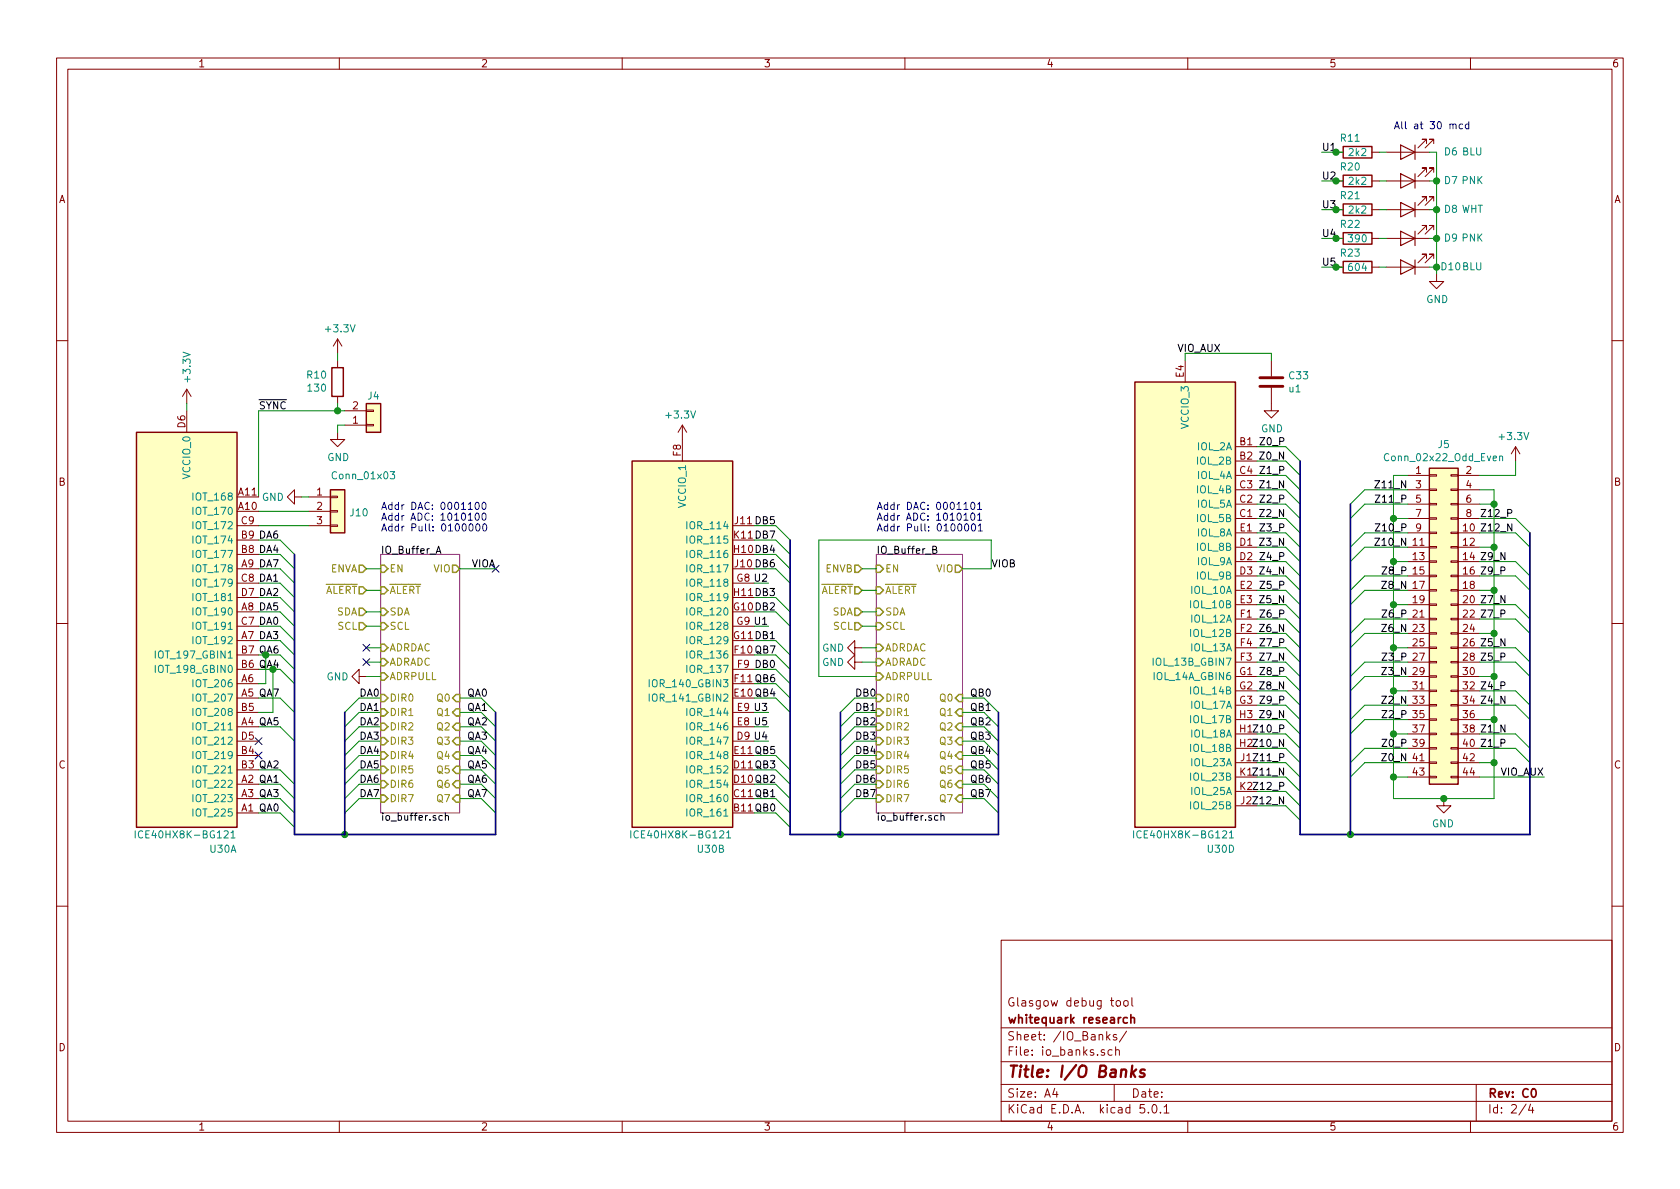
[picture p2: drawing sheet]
<svg xmlns="http://www.w3.org/2000/svg" width="297mm" height="210mm" viewBox="0 0 297 210" stroke-linecap="round" stroke-linejoin="round" font-family="sans-serif">
<defs><g id="words">
<text font-size="2.8" fill="#840000" x="178" y="190.5">Title: I/O Banks</text>
<g font-size="2.1" fill="#840000">
<text x="178" y="178">Glasgow debug tool</text>
<text x="178" y="184">Sheet: /IO_Banks/</text>
<text x="178" y="181">whitequark research</text>
<text x="178" y="186.7">File: io_banks.sch</text>
<text x="178" y="196.9">KiCad E.D.A. kicad 5.0.1</text>
<text x="178" y="194.1">Size: A4</text>
<text x="200" y="194.1">Date:</text>
<text x="263" y="194.1">Rev: C0</text>
<text x="263" y="196.9">Id: 2/4</text>
</g>
<g font-size="1.8" fill="#840000">
<text x="35" y="11.9">1</text>
<text x="85" y="11.9">2</text>
<text x="135" y="11.9">3</text>
<text x="185" y="11.9">4</text>
<text x="235" y="11.9">5</text>
<text x="285" y="11.9">6</text>
<text x="10.4" y="35.9">A</text>
<text x="285.4" y="35.9">A</text>
<text x="209.3" y="66.7" transform="rotate(-90 209.3 66.7)">E4</text>
<text x="32.8" y="75.7" transform="rotate(-90 32.8 75.7)">D6</text>
<text x="62.4" y="74.9">1</text>
<text x="62.4" y="72.4">2</text>
<text x="120.4" y="80.6" transform="rotate(-90 120.4 80.6)">F8</text>
<text x="219.2" y="78.7">B1</text>
<text x="219.2" y="81.3">B2</text>
<text x="219.2" y="83.8">C4</text>
<text x="250.3" y="83.8">1</text>
<text x="259.2" y="83.8">2</text>
<text x="10.4" y="85.9">B</text>
<text x="42.2" y="87.6">A11</text>
<text x="56" y="87.6">1</text>
<text x="219.2" y="88.9">C2</text>
<text x="219.2" y="86.4">C3</text>
<text x="250.3" y="86.4">3</text>
<text x="250.3" y="88.9">5</text>
<text x="259.2" y="86.4">4</text>
<text x="259.2" y="88.9">6</text>
<text x="285.4" y="85.9">B</text>
<text x="42.2" y="90.2">A10</text>
<text x="42.7" y="95.2">B9 DA6</text>
<text x="42.7" y="92.7">C9</text>
<text x="56" y="90.2">2</text>
<text x="56" y="92.7">3</text>
<text x="219.2" y="91.4">C1</text>
<text x="219.3" y="94">E1</text>
<text x="250.3" y="91.4">7</text>
<text x="250.3" y="94">9</text>
<text x="259.2" y="91.4">8</text>
<text x="42.7" y="100.3">A9 DA7</text>
<text x="42.7" y="97.8">B8 DA4</text>
<text x="219.2" y="96.5">D1</text>
<text x="219.2" y="99.1">D2</text>
<text x="219.2" y="101.6">D3</text>
<text x="249.9" y="99.1">13</text>
<text x="258.7" y="96.5">12</text>
<text x="42.7" y="107.9">A8 DA5</text>
<text x="42.7" y="102.9">C8 DA1</text>
<text x="42.7" y="105.4">D7 DA2</text>
<text x="219.3" y="104.1">E2</text>
<text x="219.3" y="106.7">E3</text>
<text x="249.9" y="106.7">19</text>
<text x="258.7" y="104.1">18</text>
<text x="42.7" y="113">A7 DA3</text>
<text x="42.7" y="110.5">C7 DA0</text>
<text x="219.3" y="109.2">F1</text>
<text x="219.3" y="111.8">F2</text>
<text x="258.7" y="111.8">24</text>
<text x="219.2" y="119.4">G1</text>
<text x="219.3" y="116.8">F3</text>
<text x="219.3" y="114.3">F4</text>
<text x="249.9" y="114.3">25</text>
<text x="258.7" y="119.4">30</text>
<text x="42.7" y="123.2">A5 QA7</text>
<text x="42.7" y="120.6">A6</text>
<text x="42.7" y="125.7">B5</text>
<text x="219.2" y="121.9">G2</text>
<text x="219.2" y="124.5">G3</text>
<text x="249.9" y="121.9">31</text>
<text x="42.7" y="128.3">A4 QA5</text>
<text x="42.7" y="130.8">D5</text>
<text x="219.2" y="127">H3</text>
<text x="249.9" y="129.5">37</text>
<text x="258.7" y="127">36</text>
<text x="10.4" y="135.9">C</text>
<text x="42.7" y="135.9">B3 QA2</text>
<text x="42.7" y="133.3">B4</text>
<text x="249.9" y="137.2">43</text>
<text x="258.7" y="134.6">42</text>
<text x="258.7" y="137.2">44</text>
<text x="285.4" y="135.9">C</text>
<text x="42.7" y="143.5">A1 QA0</text>
<text x="42.7" y="138.4">A2 QA1</text>
<text x="42.7" y="141">A3 QA3</text>
<text x="10.4" y="185.9">D</text>
<text x="285.4" y="185.9">D</text>
<text x="35" y="199.9">1</text>
<text x="85" y="199.9">2</text>
<text x="135" y="199.9">3</text>
<text x="185" y="199.9">4</text>
<text x="235" y="199.9">5</text>
<text x="285" y="199.9">6</text>
</g>
<g font-size="1.8" fill="#0000c2">
<text x="246.4" y="22.9">All at 30 mcd</text>
<text x="67.3" y="90.2">Addr DAC: 0001100</text>
<text x="67.3" y="92.1">Addr ADC: 1010100</text>
<text x="67.3" y="94">Addr Pull: 0100000</text>
<text x="154.9" y="90.2">Addr DAC: 0001101</text>
<text x="154.9" y="92.1">Addr ADC: 1010101</text>
<text x="154.9" y="94">Addr Pull: 0100001</text>
</g>
<g font-size="1.8">
<text x="233.7" y="26.7">U1</text>
<text x="208.1" y="62.2">VIO_AUX</text>
<text x="45.7" y="72.4">SYNC</text>
<text x="223" y="81.3">Z0_N</text>
<text x="223.1" y="78.7">Z0_P</text>
<text x="223.1" y="83.8">Z1_P</text>
<text x="223" y="86.4">Z1_N</text>
<text x="223.1" y="88.9">Z2_P</text>
<text x="243.6" y="86.4">Z11_N</text>
<text x="243.7" y="88.9">Z11_P</text>
<text x="129.8" y="95.2">K11 DB7</text>
<text x="130" y="92.7">J11 DB5</text>
<text x="223" y="91.4">Z2_N</text>
<text x="223.1" y="94">Z3_P</text>
<text x="243.7" y="94">Z10_P</text>
<text x="258.7" y="94">10 Z12_N</text>
<text x="261.6" y="91.4">Z12_P</text>
<text x="67.3" y="97.9">IO_Buffer_A</text>
<text x="83.3" y="100.3">VIOA</text>
<text x="129.8" y="97.8">H10DB4</text>
<text x="130" y="100.3">J10 DB6</text>
<text x="154.9" y="97.9">IO_Buffer_B</text>
<text x="175.3" y="100.3">VIOB</text>
<text x="223" y="96.5">Z3_N</text>
<text x="223" y="101.6">Z4_N</text>
<text x="223.1" y="99.1">Z4_P</text>
<text x="243.6" y="96.5">Z10_N 11</text>
<text x="244.7" y="101.6">Z8_P 15</text>
<text x="258.7" y="99.1">14 Z9_N</text>
<text x="258.7" y="101.6">16 Z9_P</text>
<text x="129.8" y="107.9">G10DB2</text>
<text x="129.8" y="105.4">H11DB3</text>
<text x="223" y="106.7">Z5_N</text>
<text x="223.1" y="104.1">Z5_P</text>
<text x="244.6" y="104.1">Z8_N 17</text>
<text x="258.7" y="106.7">20 Z7_N</text>
<text x="129.8" y="113">G11DB1</text>
<text x="223" y="111.8">Z6_N</text>
<text x="223.1" y="109.2">Z6_P</text>
<text x="244.6" y="111.8">Z6_N 23</text>
<text x="244.7" y="109.2">Z6_P 21</text>
<text x="258.7" y="109.2">22 Z7_P</text>
<text x="129.9" y="115.6">F10 QB7</text>
<text x="130.4" y="118.1">F9 DB0</text>
<text x="223" y="116.8">Z7_N</text>
<text x="223.1" y="114.3">Z7_P</text>
<text x="223.1" y="119.4">Z8_P</text>
<text x="244.6" y="119.4">Z3_N 29</text>
<text x="244.7" y="116.8">Z3_P 27</text>
<text x="258.7" y="114.3">26 Z5_N</text>
<text x="258.7" y="116.8">28 Z5_P</text>
<text x="63.5" y="123.2">DA0</text>
<text x="63.5" y="125.7">DA1</text>
<text x="82.5" y="123.2">QA0</text>
<text x="82.5" y="125.7">QA1</text>
<text x="129.9" y="123.2">E10 QB4</text>
<text x="129.9" y="120.6">F11 QB6</text>
<text x="151.1" y="123.2">DB0</text>
<text x="151.1" y="125.7">DB1</text>
<text x="171.4" y="123.2">QB0</text>
<text x="171.4" y="125.7">QB1</text>
<text x="223" y="121.9">Z8_N</text>
<text x="223.1" y="124.5">Z9_P</text>
<text x="244.6" y="124.5">Z2_N 33</text>
<text x="258.7" y="121.9">32 Z4_P</text>
<text x="258.7" y="124.5">34 Z4_N</text>
<text x="63.5" y="128.3">DA2</text>
<text x="63.5" y="130.8">DA3</text>
<text x="82.5" y="128.3">QA2</text>
<text x="82.5" y="130.8">QA3</text>
<text x="151.1" y="128.3">DB2</text>
<text x="151.1" y="130.8">DB3</text>
<text x="171.4" y="128.3">QB2</text>
<text x="171.4" y="130.8">QB3</text>
<text x="219.2" y="129.5">H1 Z10_P</text>
<text x="223" y="127">Z9_N</text>
<text x="244.7" y="127">Z2_P 35</text>
<text x="258.7" y="129.5">38 Z1_N</text>
<text x="63.5" y="133.3">DA4</text>
<text x="63.5" y="135.9">DA5</text>
<text x="82.5" y="133.3">QA4</text>
<text x="82.5" y="135.9">QA5</text>
<text x="129.8" y="135.9">D11QB3</text>
<text x="129.9" y="133.3">E11 QB5</text>
<text x="151.1" y="133.3">DB4</text>
<text x="151.1" y="135.9">DB5</text>
<text x="171.4" y="133.3">QB4</text>
<text x="171.4" y="135.9">QB5</text>
<text x="219.2" y="132.1">H2 Z10_N</text>
<text x="219.2" y="137.2">K1 Z11_N</text>
<text x="219.4" y="134.6">J1 Z11_P</text>
<text x="244.6" y="134.6">Z0_N 41</text>
<text x="244.7" y="132.1">Z0_P 39</text>
<text x="258.7" y="132.1">40 Z1_P</text>
<text x="265.3" y="137.2">VIO_AUX</text>
<text x="63.5" y="138.4">DA6</text>
<text x="63.5" y="141">DA7</text>
<text x="82.5" y="138.4">QA6</text>
<text x="82.5" y="141">QA7</text>
<text x="129.8" y="143.5">B11 QB0</text>
<text x="129.8" y="141">C11QB1</text>
<text x="129.8" y="138.4">D10QB2</text>
<text x="151.1" y="138.4">DB6</text>
<text x="151.1" y="141">DB7</text>
<text x="171.4" y="138.4">QB6</text>
<text x="171.4" y="141">QB7</text>
<text x="219.2" y="139.7">K2 Z12_P</text>
<text x="219.4" y="142.2">J2 Z12_N</text>
<text x="67.3" y="145.1">io_buffer.sch</text>
<text x="154.9" y="145.1">io_buffer.sch</text>
</g>
<g font-size="1.8" fill="#008484">
<text x="237.1" y="25.1">R11</text>
<text x="238.6" y="27.6">2k2</text>
<text x="255.4" y="27.5">D6 BLU</text>
<text x="237.1" y="30.1">R20</text>
<text x="237.1" y="35.2">R21</text>
<text x="238.6" y="32.7">2k2</text>
<text x="255.4" y="32.6">D7 PNK</text>
<text x="237.1" y="40.3">R22</text>
<text x="238.6" y="37.8">2k2</text>
<text x="255.4" y="37.6">D8 WHT</text>
<text x="237.1" y="45.4">R23</text>
<text x="238.5" y="42.8">390</text>
<text x="238.5" y="47.9">604</text>
<text x="254.9" y="47.8">D10 BLU</text>
<text x="255.4" y="42.7">D9 PNK</text>
<text x="252.2" y="53.6">GND</text>
<text x="57.7" y="58.8">+3.3V</text>
<text x="33.7" y="67.4" transform="rotate(-90 33.7 67.4)">+3.3V</text>
<text x="54.4" y="66.9">R10</text>
<text x="54.5" y="69.3">130</text>
<text x="65.1" y="70.7">J4</text>
<text x="227.9" y="69.4">u1</text>
<text x="228" y="67.1">C33</text>
<text x="117.9" y="74">+3.3V</text>
<text x="210.2" y="75.6" transform="rotate(-90 210.2 75.6)">VCCIO_3</text>
<text x="223" y="76.4">GND</text>
<text x="265.3" y="77.8">+3.3V</text>
<text x="57.9" y="81.5">GND</text>
<text x="211.7" y="79.6">IOL_2A</text>
<text x="211.7" y="82.2">IOL_2B</text>
<text x="245.2" y="81.6">Conn_02x22_Odd_Even</text>
<text x="254.3" y="79.2">J5</text>
<text x="33.7" y="84.5" transform="rotate(-90 33.7 84.5)">VCCIO_0</text>
<text x="34.5" y="88.5">IOT_168</text>
<text x="46.3" y="88.6">GND</text>
<text x="59.1" y="84.8">Conn_01x03</text>
<text x="121.3" y="89.6" transform="rotate(-90 121.3 89.6)">VCCIO_1</text>
<text x="211.7" y="89.8">IOL_5A</text>
<text x="211.7" y="87.2">IOL_4B</text>
<text x="211.7" y="84.7">IOL_4A</text>
<text x="34.5" y="91.1">IOT_170</text>
<text x="34.5" y="93.6">IOT_172</text>
<text x="62" y="91.3">J10</text>
<text x="121.9" y="93.6">IOR_114</text>
<text x="211.7" y="92.3">IOL_5B</text>
<text x="211.7" y="94.9">IOL_8A</text>
<text x="34.5" y="101.2">IOT_178</text>
<text x="34.5" y="98.7">IOT_177</text>
<text x="34.5" y="96.1">IOT_174</text>
<text x="121.9" y="98.7">IOR_116</text>
<text x="121.9" y="101.2">IOR_117</text>
<text x="121.9" y="96.1">IOR_115</text>
<text x="211.7" y="97.4">IOL_8B</text>
<text x="211.7" y="99.9">IOL_9A</text>
<text x="34.5" y="103.8">IOT_179</text>
<text x="34.5" y="106.3">IOT_181</text>
<text x="121.9" y="103.8">IOR_118</text>
<text x="121.9" y="106.3">IOR_119</text>
<text x="210.7" y="105">IOL_10A</text>
<text x="210.7" y="107.6">IOL_10B</text>
<text x="211.7" y="102.5">IOL_9B</text>
<text x="34.5" y="113.9">IOT_192</text>
<text x="34.5" y="108.8">IOT_190</text>
<text x="34.5" y="111.4">IOT_191</text>
<text x="121.9" y="108.8">IOR_120</text>
<text x="121.9" y="113.9">IOR_129</text>
<text x="121.9" y="111.4">IOR_128</text>
<text x="210.7" y="110.1">IOL_12A</text>
<text x="210.7" y="112.6">IOL_12B</text>
<text x="28.1" y="119">IOT_198_GBIN0</text>
<text x="28.1" y="116.5">IOT_197_GBIN1</text>
<text x="121.9" y="116.5">IOR_136</text>
<text x="121.9" y="119">IOR_137</text>
<text x="145.4" y="115.2">GND</text>
<text x="145.4" y="117.8">GND</text>
<text x="204.4" y="117.7">IOL_13B_GBIN7</text>
<text x="210.7" y="115.2">IOL_13A</text>
<text x="34.5" y="124.1">IOT_207</text>
<text x="34.5" y="121.5">IOT_206</text>
<text x="57.7" y="120.3">GND</text>
<text x="115.6" y="124.1">IOR_141_GBIN2</text>
<text x="115.6" y="121.5">IOR_140_GBIN3</text>
<text x="204.4" y="120.3">IOL_14A_GBIN6</text>
<text x="210.7" y="122.8">IOL_14B</text>
<text x="210.7" y="125.3">IOL_17A</text>
<text x="34.5" y="129.2">IOT_211</text>
<text x="34.5" y="126.6">IOT_208</text>
<text x="34.5" y="131.7">IOT_212</text>
<text x="121.9" y="131.7">IOR_147</text>
<text x="121.9" y="129.2">IOR_146</text>
<text x="121.9" y="126.6">IOR_144</text>
<text x="210.7" y="130.4">IOL_18A</text>
<text x="210.7" y="127.9">IOL_17B</text>
<text x="34.5" y="136.8">IOT_221</text>
<text x="34.5" y="134.2">IOT_219</text>
<text x="121.9" y="136.8">IOR_152</text>
<text x="121.9" y="134.2">IOR_148</text>
<text x="210.7" y="133">IOL_18B</text>
<text x="210.7" y="135.5">IOL_23A</text>
<text x="34.5" y="139.3">IOT_222</text>
<text x="34.5" y="141.9">IOT_223</text>
<text x="121.9" y="141.9">IOR_160</text>
<text x="121.9" y="139.3">IOR_154</text>
<text x="210.7" y="143.1">IOL_25B</text>
<text x="210.7" y="138">IOL_23B</text>
<text x="210.7" y="140.6">IOL_25A</text>
<text x="24.8" y="148.3">ICE40HX8K-BG121</text>
<text x="34.5" y="144.4">IOT_225</text>
<text x="112.4" y="148.3">ICE40HX8K-BG121</text>
<text x="121.9" y="144.4">IOR_161</text>
<text x="201.3" y="148.3">ICE40HX8K-BG121</text>
<text x="253.2" y="146.3">GND</text>
<text x="37.2" y="150.8">U30A</text>
<text x="123.4" y="150.8">U30B</text>
<text x="213.6" y="150.8">U30D</text>
</g>
<g font-size="1.8" fill="#008400">
<text x="233.7" y="31.7">U2</text>
<text x="233.7" y="36.8">U3</text>
<text x="233.7" y="41.9">U4</text>
<text x="233.7" y="47">U5</text>
<text x="130.3" y="102.9">G8 U2</text>
<text x="130.3" y="110.5">G9 U1</text>
<text x="42.7" y="118.1">B6 QA4</text>
<text x="42.7" y="115.6">B7 QA6</text>
<text x="130.4" y="125.7">E9 U3</text>
<text x="130.3" y="130.8">D9 U4</text>
<text x="130.4" y="128.3">E8 U5</text>
</g>
<g font-size="1.8" fill="#848400">
<text x="58.3" y="101.2">ENVA</text>
<text x="68.8" y="101.2">EN</text>
<text x="76.7" y="101.2">VIO</text>
<text x="146" y="101.2">ENVB</text>
<text x="156.5" y="101.2">EN</text>
<text x="165.6" y="101.2">VIO</text>
<text x="57.4" y="105">ALERT</text>
<text x="68.8" y="105">ALERT</text>
<text x="145" y="105">ALERT</text>
<text x="156.5" y="105">ALERT</text>
<text x="59.5" y="108.8">SDA</text>
<text x="59.7" y="111.4">SCL</text>
<text x="68.8" y="108.8">SDA</text>
<text x="68.8" y="111.4">SCL</text>
<text x="147.1" y="108.8">SDA</text>
<text x="147.3" y="111.4">SCL</text>
<text x="156.5" y="108.8">SDA</text>
<text x="156.5" y="111.4">SCL</text>
<text x="68.8" y="115.2">ADRDAC</text>
<text x="68.8" y="117.7">ADRADC</text>
<text x="156.5" y="115.2">ADRDAC</text>
<text x="156.5" y="117.7">ADRADC</text>
<text x="68.8" y="124.1">DIR0</text>
<text x="68.8" y="120.3">ADRPULL</text>
<text x="77.4" y="124.1">Q0</text>
<text x="156.5" y="124.1">DIR0</text>
<text x="156.5" y="120.3">ADRPULL</text>
<text x="166.3" y="124.1">Q0</text>
<text x="68.8" y="129.2">DIR2</text>
<text x="68.8" y="126.6">DIR1</text>
<text x="68.8" y="131.7">DIR3</text>
<text x="77.4" y="126.6">Q1</text>
<text x="77.4" y="129.2">Q2</text>
<text x="77.4" y="131.7">Q3</text>
<text x="156.5" y="129.2">DIR2</text>
<text x="156.5" y="126.6">DIR1</text>
<text x="156.5" y="131.7">DIR3</text>
<text x="166.3" y="126.6">Q1</text>
<text x="166.3" y="129.2">Q2</text>
<text x="166.3" y="131.7">Q3</text>
<text x="68.8" y="134.2">DIR4</text>
<text x="68.8" y="136.8">DIR5</text>
<text x="77.4" y="134.2">Q4</text>
<text x="77.4" y="136.8">Q5</text>
<text x="156.5" y="134.2">DIR4</text>
<text x="156.5" y="136.8">DIR5</text>
<text x="166.3" y="134.2">Q4</text>
<text x="166.3" y="136.8">Q5</text>
<text x="68.8" y="139.3">DIR6</text>
<text x="68.8" y="141.9">DIR7</text>
<text x="77.4" y="139.3">Q6</text>
<text x="77.4" y="141.9">Q7</text>
<text x="156.5" y="139.3">DIR6</text>
<text x="156.5" y="141.9">DIR7</text>
<text x="166.3" y="139.3">Q6</text>
<text x="166.3" y="141.9">Q7</text>
</g>
</g></defs>
<g fill="none" stroke="#840000" stroke-width=".18">
<path d="M10 10.3h277v189.9h-277zM12 12.2h273v186.1h-273zM60 10.3v1.9M110 10.3v1.9M160 10.3v1.9M210 10.3v1.9M260 10.3v1.9M236.2 26.9h1.3M236.2 32h1.3M236.2 37.1h1.3M242.6 26.9h1.2M242.6 32h1.2"/>
<path d="M242.6 37.1h1.2M245.1 26.9h7.6M245.1 32h7.6M245.1 37.1h7.6M252.2 25.4v-.8h-.7h.7l-1.5 1.6M252.2 30.5v-.8h-.7h.7l-1.5 1.5M252.2 35.6v-.8h-.7h.7l-1.5 1.5M253.5 25.4v-.8h-.8h.8l-1.5 1.6M253.5 30.5v-.8h-.8h.8l-1.5 1.5M253.5 35.6v-.8h-.8h.8l-1.5 1.5M59.7 59.9v2.6M59.7 59.9l-.8 1.3"/>
<path d="M59.7 59.9l.8 1.3M236.2 42.2h1.3M236.2 47.2h1.3M242.6 42.2h1.2M242.6 47.2h1.2M245.1 42.2h7.6M245.1 47.2h7.6M252.2 40.6v-.7h-.7h.7l-1.5 1.5M252.2 45.7v-.7h-.7h.7l-1.5 1.5M253.5 40.6v-.7h-.8h.8l-1.5 1.5M253.5 45.7v-.7h-.8h.8l-1.5 1.5M254 48.5v1.3h1.3l-1.3 1.2-1.3-1.2h1.3"/>
<path d="M10 60.2h2M33 68.8l-.7 1.3M33 68.8v2.6M33 72.6v3.8M33 68.8l.8 1.3M59.7 76.4v1.3h1.3l-1.3 1.3-1.3-1.3h1.3M59.7 63.7v1.3M59.7 70.1v1.3M61 75.2h3.8M61 72.6h3.8M64.8 72.5h1.2v.3h-1.2zM64.8 75.1h1.2v.2h-1.2z"/>
<path d="M120.6 75.2v6.3M120.6 75.2l.8 1.2M120.6 75.2l-.7 1.2M209.5 63.7v3.9M218.4 79h3.8M224.8 68.6v4h1.3l-1.3 1.3-1.3-1.3h1.3M224.8 63.7v2.8M268 79l.7 1.3M268 79v2.5M268 79l-.8 1.3M285 60.2h2M41.9 98h3.8"/>
<path d="M41.9 93h3.8M41.9 95.5h3.8M41.9 87.9h3.8M41.9 90.4h3.8M52.1 87.9v-1.3l-1.3 1.3 1.3 1.2v-1.2h1.2M54.6 93h3.8M54.6 87.9h3.8M54.6 90.4h3.8M58.4 92.8h1.3v.3h-1.3zM58.4 90.3h1.3v.2h-1.3zM58.4 87.8h1.3v.2h-1.3zM129.5 98h3.8"/>
<path d="M129.5 93h3.8M129.5 95.5h3.8M218.4 81.5h3.8M218.4 91.7h3.8M218.4 89.1h3.8M218.4 86.6h3.8M218.4 84.1h3.8M218.4 96.8h3.8M218.4 99.3h3.8M218.4 94.2h3.8M248.9 91.7h3.8M248.9 89.1h3.8"/>
<path d="M248.9 86.6h3.8M248.9 84.1h3.8M248.9 96.8h3.8M248.9 99.3h3.8M248.9 94.2h3.8M252.7 99.2h1.3v.2h-1.3zM252.7 96.6h1.3v.3h-1.3zM252.7 94.1h1.3v.3h-1.3zM252.7 91.6h1.3v.2h-1.3zM252.7 89h1.3v.3h-1.3zM252.7 86.5h1.3v.2h-1.3zM252.7 83.9h1.3v.3h-1.3z"/>
<path d="M256.5 99.2h1.3v.2h-1.3zM256.5 96.6h1.3v.3h-1.3zM256.5 94.1h1.3v.3h-1.3zM256.5 91.6h1.3v.2h-1.3zM256.5 89h1.3v.3h-1.3zM256.5 86.5h1.3v.2h-1.3zM256.5 83.9h1.3v.3h-1.3zM257.8 91.7h3.8M257.8 89.1h3.8M257.8 86.6h3.8M257.8 84.1h3.8M257.8 96.8h3.8"/>
<path d="M257.8 99.3h3.8M257.8 94.2h3.8M10 110.3h2M41.9 115.8h3.8M41.9 118.4h3.8M41.9 108.2h3.8M41.9 113.3h3.8M41.9 103.1h3.8M41.9 110.7h3.8M41.9 105.7h3.8M41.9 100.6h3.8M63.5 119.6v-1.2l-1.3 1.2 1.3 1.3v-1.3h1.3"/>
<path d="M129.5 115.8h3.8M129.5 118.4h3.8M129.5 108.2h3.8M129.5 113.3h3.8M129.5 103.1h3.8M129.5 110.7h3.8M129.5 105.7h3.8M129.5 100.6h3.8M151.1 114.5v-1.2l-1.2 1.2 1.2 1.3v-1.3h1.3M151.1 117.1v-1.3l-1.2 1.3 1.2 1.3v-1.3h1.3M218.4 101.8h3.8M218.4 104.4h3.8"/>
<path d="M218.4 106.9h3.8M218.4 109.5h3.8M218.4 112h3.8M218.4 117.1h3.8M218.4 114.5h3.8M218.4 119.6h3.8M248.9 101.8h3.8M248.9 104.4h3.8M248.9 106.9h3.8M248.9 109.5h3.8M248.9 112h3.8M248.9 117.1h3.8"/>
<path d="M248.9 114.5h3.8M248.9 119.6h3.8M252.7 119.5h1.3v.3h-1.3zM252.7 117h1.3v.2h-1.3zM252.7 114.4h1.3v.3h-1.3zM252.7 111.9h1.3v.2h-1.3zM252.7 109.3h1.3v.3h-1.3zM252.7 106.8h1.3v.3h-1.3zM252.7 104.3h1.3v.2h-1.3zM252.7 101.7h1.3v.3h-1.3zM256.5 119.5h1.3v.3h-1.3zM256.5 117h1.3v.2h-1.3z"/>
<path d="M256.5 114.4h1.3v.3h-1.3zM256.5 111.9h1.3v.2h-1.3zM256.5 109.3h1.3v.3h-1.3zM256.5 106.8h1.3v.3h-1.3zM256.5 104.3h1.3v.2h-1.3zM256.5 101.7h1.3v.3h-1.3zM257.8 101.8h3.8M257.8 104.4h3.8M257.8 106.9h3.8M257.8 109.5h3.8M257.8 112h3.8M257.8 117.1h3.8"/>
<path d="M257.8 114.5h3.8M257.8 119.6h3.8M285 110.3h2M41.9 138.7h3.8M41.9 136.1h3.8M41.9 131.1h3.8M41.9 123.4h3.8M41.9 133.6h3.8M41.9 128.5h3.8M41.9 126h3.8M41.9 120.9h3.8M129.5 138.7h3.8"/>
<path d="M129.5 136.1h3.8M129.5 131.1h3.8M129.5 123.4h3.8M129.5 133.6h3.8M129.5 128.5h3.8M129.5 126h3.8M129.5 120.9h3.8M218.4 122.2h3.8M218.4 124.7h3.8M218.4 129.8h3.8M218.4 132.3h3.8M218.4 127.2h3.8"/>
<path d="M218.4 134.9h3.8M218.4 137.4h3.8M218.4 139.9h3.8M248.9 122.2h3.8M248.9 124.7h3.8M248.9 129.8h3.8M248.9 132.3h3.8M248.9 127.2h3.8M248.9 134.9h3.8M248.9 137.4h3.8M252.7 137.3h1.3v.2h-1.3zM252.7 134.7h1.3v.3h-1.3z"/>
<path d="M252.7 132.2h1.3v.3h-1.3zM252.7 129.7h1.3v.2h-1.3zM252.7 127.1h1.3v.3h-1.3zM252.7 124.6h1.3v.2h-1.3zM252.7 122h1.3v.3h-1.3zM256.5 137.3h1.3v.2h-1.3zM256.5 134.7h1.3v.3h-1.3zM256.5 132.2h1.3v.3h-1.3zM256.5 129.7h1.3v.2h-1.3zM256.5 127.1h1.3v.3h-1.3zM256.5 124.6h1.3v.2h-1.3zM256.5 122h1.3v.3h-1.3z"/>
<path d="M257.8 122.2h3.8M257.8 124.7h3.8M257.8 129.8h3.8M257.8 132.3h3.8M257.8 127.2h3.8M257.8 134.9h3.8M257.8 137.4h3.8M41.9 143.8h3.8M41.9 141.2h3.8M129.5 143.8h3.8M129.5 141.2h3.8M218.4 142.5h3.8"/>
<path d="M255.3 141.2v1.3h-1.3l1.3 1.3 1.2-1.3h-1.2M10 160.2h2M177 166.3h108v32h-108zM197.4 177.1l.2-.2 .4 .2v.7l-.2 .1-.4-.1zM198.8 177.1l.2-.2 .4 .2v.7l-.2 .1-.4-.1zM200.1 176.4v1.3l.2 .2M285 160.2h2M60 198.3v1.9M110 198.3v1.9M160 198.3v1.9M177 194.8h108M177 191.8h108"/>
<path d="M177 187.8h108M177 181.8h108M186.5 192.5l-.4 1h1M186.8 193v1M195.3 185.7a.37 .37 0 0 0-.6 .1l.1 .2 .5 .2v.1l-.2 .3-.4-.1M195.8 183.4l.5 .5M196.3 182.9l-.6 .6M196.6 185.7l-.4-.1-.3 .3 .1 .6 .2 .1 .4-.1M197 191.8v3M197.3 185.7a.37 .37 0 0 1 .6 .1v.8M197.3 185.1v1.5M197.4 183a.37 .37 0 0 0-.6 .1l.1 .3 .5 .1 .1 .1-.2 .3-.5-.1"/>
<path d="M199.2 182.3l-1.3 2M202.3 195.3h-.7l-.1 .7 .3-.1 .5 .1 .1 .2-.1 .5-.2 .1-.6-.1M203 196.7v.1M203.8 195.5l.2-.2a.8 .8 0 0 1 .6 .8 .8 .8 0 0 1-.6 .7l-.2-.1-.1-.4zM205.2 196.7v.1M205.8 195.8l.4-.5v1.5M205.8 196.8h.9M210 198.3v1.9M260 198.3v1.9M261 191.8v6.5M269.8 195.2l-1.2 2M270.6 195.2l-.3 1.1h.9"/>
<path d="M271 195.8v1"/>
</g>
<path d="M199.9 179.4v1.5M199.3 180l-.4-.1-.3 .3 .1 .6h.6M199.9 180.1l.3-.2 .3 .1 .1 .9M270.9 192.7l.2-.2a.8 .8 0 0 1 .5 .8 .8 .8 0 0 1-.5 .7l-.2-.1-.2-.4z" fill="none" stroke="#840000" stroke-width=".3"/>
<path d="M200.2 188.4l-.3 2M200.3 189.7l.4 .7M200.9 189.1l-.9 .8M202.4 189.2l-.5-.1-.2 .1-.1 .3 .3 .3 .4 .1 .1 .3-.1 .1-.2 .1-.6-.1" fill="none" stroke="#840000" stroke-width=".41"/>
<path d="M67.3 98h14v45.8h-14zM154.9 98h15.3v45.8h-15.3z" fill="none" stroke="#840084" stroke-width=".18"/>
<path d="M77.1 97.9l.4-1.3 .5 1.3M77.2 97.5h.6M164.9 97.2l.6-.1 .1-.2-.1-.2-.6-.1v1.3h.5l.3-.3v-.2l-.3-.2M78.2 144.3l-.4-.1-.2 .2 .1 .6h.5M78.7 144.3l.2-.1 .3 .1 .1 .8M78.7 143.8v1.3M165.8 144.3l-.3-.1-.3 .2 .2 .6h.4M166.4 144.3l.1-.1 .4 .1v.8M166.4 143.8v1.3" fill="none" stroke="#000" stroke-width=".18"/>
<g fill="none" stroke="#848400" stroke-width=".25">
<path d="M63.5 99.9h.6l.7 .7-.7 .6h-.6zM67.3 99.9h.6l.7 .7-.7 .6h-.6zM80 99.9h.6l.7 .7-.7 .6h-.6zM151.1 99.9h.7l.6 .7-.6 .6h-.7zM154.9 99.9h.7l.6 .7-.6 .6h-.7zM168.9 99.9h.6l.7 .7-.7 .6h-.6zM63.5 107.6h.6l.7 .6-.7 .6h-.6zM63.5 110.1h.6l.7 .6-.7 .7h-.6zM63.5 103.8h.6l.7 .6-.7 .6h-.6zM67.3 107.6h.6l.7 .6-.7 .6h-.6zM67.3 110.1h.6l.7 .6-.7 .7h-.6zM67.3 103.8h.6l.7 .6-.7 .6h-.6z"/>
<path d="M67.3 113.9h.6l.7 .6-.7 .7h-.6zM67.3 116.5h.6l.7 .6-.7 .6h-.6zM67.3 119h.6l.7 .6-.7 .7h-.6zM151.1 107.6h.7l.6 .6-.6 .6h-.7zM151.1 110.1h.7l.6 .6-.6 .7h-.7zM151.1 103.8h.7l.6 .6-.6 .6h-.7zM154.9 107.6h.7l.6 .6-.6 .6h-.7zM154.9 110.1h.7l.6 .6-.6 .7h-.7zM154.9 103.8h.7l.6 .6-.6 .6h-.7zM154.9 113.9h.7l.6 .6-.6 .7h-.7zM154.9 116.5h.7l.6 .6-.6 .6h-.7zM154.9 119h.7l.6 .6-.6 .7h-.7z"/>
<path d="M67.3 122.8h.6l.7 .6-.7 .7h-.6zM67.3 127.9h.6l.7 .6-.7 .7h-.6zM67.3 133h.6l.7 .6-.7 .6h-.6zM67.3 138h.6l.7 .7-.7 .6h-.6zM67.3 125.3h.6l.7 .7-.7 .6h-.6zM67.3 130.4h.6l.7 .7-.7 .6h-.6zM67.3 135.5h.6l.7 .6-.7 .7h-.6zM80 126l.6-.7h.7v1.3h-.7zM80.6 127.9h.7v1.3h-.7l-.6-.7zM80.6 130.4h.7v1.3h-.7l-.6-.6zM80.6 133h.7v1.2h-.7l-.6-.6zM80.6 135.5h.7v1.3h-.7l-.6-.7z"/>
<path d="M80.6 138h.7v1.3h-.7l-.6-.6zM80.6 122.8h.7v1.3h-.7l-.6-.7zM154.9 122.8h.7l.6 .6-.6 .7h-.7zM154.9 127.9h.7l.6 .6-.6 .7h-.7zM154.9 133h.7l.6 .6-.6 .6h-.7zM154.9 138h.7l.6 .7-.6 .6h-.7zM154.9 125.3h.7l.6 .7-.6 .6h-.7zM154.9 130.4h.7l.6 .7-.6 .6h-.7zM154.9 135.5h.7l.6 .6-.6 .7h-.7zM169.5 122.8h.7v1.3h-.7l-.6-.7zM169.5 125.3h.7v1.3h-.7l-.6-.6zM169.5 127.9h.7v1.3h-.7l-.6-.7z"/>
<path d="M169.5 130.4h.7v1.3h-.7l-.6-.6zM169.5 133h.7v1.2h-.7l-.6-.6zM169.5 135.5h.7v1.3h-.7l-.6-.7zM169.5 138h.7v1.3h-.7l-.6-.6zM67.3 140.6h.6l.7 .6-.7 .7h-.6zM80.6 140.6h.7v1.3h-.7l-.6-.7zM154.9 140.6h.7l.6 .6-.6 .7h-.7zM169.5 140.6h.7v1.3h-.7l-.6-.7z"/>
</g>
<g fill="none" stroke="#008400" stroke-width=".18">
<path d="M233.7 26.9h3.8M236.2 32h1.3M236.2 37.1h1.3M243.8 26.9h1.3M243.8 32h1.3M243.8 37.1h1.3M252.7 26.9h1.3v21.6M252.7 32h1.3M252.7 37.1h1.3M236.2 42.2h1.3M236.2 47.2h1.3M243.8 42.2h1.3"/>
<path d="M243.8 47.2h1.3M252.7 42.2h1.3M252.7 47.2h1.3M33 71.4v1.2M59.7 62.5v1.2M59.7 71.4v1.2M61 75.2h-1.3v1.2M61 72.6h-15.3v15.3M209.5 63.7v-1.2h15.3v1.2M222.2 79h5.1l2.6 2.5M45.7 95.5h3.8l2.6 2.5M45.7 93h8.9"/>
<path d="M45.7 98h3.8l2.6 2.6M45.7 90.4h8.9M53.3 87.9h1.3M133.3 95.5h3.9l2.5 2.5M133.3 93h3.9l2.5 2.5M133.3 98h3.9l2.5 2.6M222.2 81.5h5.1l2.6 2.6M222.2 84.1h5.1l2.6 2.5M222.2 86.6h5.1l2.6 2.5M222.2 89.1h5.1l2.6 2.6M222.2 91.7h5.1l2.6 2.5M222.2 94.2h5.1l2.6 2.6"/>
<path d="M222.2 96.8h5.1l2.6 2.5M222.2 99.3h5.1l2.6 2.5M246.4 91.7h2.5M246.4 99.3h2.5M248.9 84.1h-2.5v57.1h17.8v-54.6h-2.6M248.9 86.6h-7.6l-2.5 2.5M248.9 89.1h-7.6l-2.5 2.6M248.9 94.2h-7.6l-2.5 2.6M248.9 96.8h-7.6l-2.5 2.5M261.6 89.1h2.6M261.6 91.7h6.4l2.5 2.5M261.6 94.2h6.4l2.5 2.6"/>
<path d="M261.6 96.8h2.6M261.6 99.3h6.4l2.5 2.5M268 81.5v2.6h-6.4M45.7 100.6h3.8l2.6 2.5M45.7 110.7h3.8l2.6 2.6M45.7 108.2h3.8l2.6 2.5M45.7 105.7h3.8l2.6 2.5M45.7 113.3h3.8l2.6 2.5M45.7 103.1h3.8l2.6 2.6M47 115.8v5.1h-1.3M48.3 118.4v7.6h-2.6M49.5 115.8l2.6 2.6"/>
<path d="M49.5 118.4l2.6 2.5M64.8 114.5h2.5M64.8 117.1h2.5M64.8 104.4h2.5M64.8 119.6h2.5M64.8 100.6h2.5M64.8 110.7h2.5M64.8 108.2h2.5M81.3 100.6h6.3M133.3 100.6h3.9l2.5 2.5M133.3 108.2h3.9l2.5 2.5M133.3 105.7h3.9l2.5 2.5"/>
<path d="M133.3 113.3h3.9l2.5 2.5M133.3 115.8h3.9l2.5 2.6M133.3 118.4h3.9l2.5 2.5M152.4 114.5h2.5M152.4 117.1h2.5M152.4 104.4h2.5M152.4 100.6h2.5M152.4 110.7h2.5M152.4 108.2h2.5M170.2 100.6h5.1v-5.1h-30.5v24.1h10.1M222.2 114.5h5.1l2.6 2.6M222.2 117.1h5.1l2.6 2.5"/>
<path d="M222.2 101.8h5.1l2.6 2.6M222.2 104.4h5.1l2.6 2.5M222.2 106.9h5.1l2.6 2.6M222.2 109.5h5.1l2.6 2.5M222.2 112h5.1l2.6 2.5M222.2 119.6h5.1l2.6 2.6M246.4 114.5h2.5M246.4 106.9h2.5M248.9 117.1h-7.6l-2.5 2.5M248.9 101.8h-7.6l-2.5 2.6M248.9 104.4h-7.6l-2.5 2.5M248.9 109.5h-7.6l-2.5 2.5"/>
<path d="M248.9 112h-7.6l-2.5 2.5M248.9 119.6h-7.6l-2.5 2.6M261.6 114.5h6.4l2.5 2.6M261.6 117.1h6.4l2.5 2.5M261.6 101.8h6.4l2.5 2.6M261.6 104.4h2.6M261.6 106.9h6.4l2.5 2.6M261.6 109.5h6.4l2.5 2.5M261.6 112h2.6M261.6 119.6h2.6M45.7 128.5h3.8l2.6 2.6M45.7 123.4h3.8l2.6 2.6"/>
<path d="M45.7 136.1h3.8l2.6 2.6M45.7 138.7h3.8l2.6 2.5M67.3 131.1h-3.8l-2.5 2.5M67.3 128.5h-3.8l-2.5 2.6M67.3 126h-3.8l-2.5 2.5M67.3 123.4h-3.8l-2.5 2.6M67.3 133.6h-3.8l-2.5 2.5M67.3 136.1h-3.8l-2.5 2.6M67.3 138.7h-3.8l-2.5 2.5M81.3 123.4h3.8l2.5 2.6M81.3 126h3.8l2.5 2.5M81.3 128.5h3.8l2.5 2.6"/>
<path d="M81.3 131.1h3.8l2.5 2.5M81.3 133.6h3.8l2.5 2.5M81.3 136.1h3.8l2.5 2.6M81.3 138.7h3.8l2.5 2.5M133.3 123.4h3.9l2.5 2.6M133.3 133.6h3.9l2.5 2.5M133.3 136.1h3.9l2.5 2.6M133.3 138.7h3.9l2.5 2.5M133.3 120.9h3.9l2.5 2.5M154.9 131.1h-3.8l-2.5 2.5M154.9 128.5h-3.8l-2.5 2.6M154.9 126h-3.8l-2.5 2.5"/>
<path d="M154.9 123.4h-3.8l-2.5 2.6M154.9 133.6h-3.8l-2.5 2.5M154.9 136.1h-3.8l-2.5 2.6M154.9 138.7h-3.8l-2.5 2.5M170.2 131.1h3.8l2.5 2.5M170.2 128.5h3.8l2.5 2.6M170.2 126h3.8l2.5 2.5M170.2 123.4h3.8l2.5 2.6M170.2 133.6h3.8l2.5 2.5M170.2 136.1h3.8l2.5 2.6M170.2 138.7h3.8l2.5 2.5M222.2 122.2h5.1l2.6 2.5"/>
<path d="M222.2 124.7h5.1l2.6 2.5M222.2 127.2h5.1l2.6 2.6M222.2 129.8h5.1l2.6 2.5M222.2 132.3h5.1l2.6 2.6M222.2 134.9h5.1l2.6 2.5M222.2 137.4h5.1l2.6 2.5M222.2 139.9h5.1l2.6 2.6M246.4 122.2h2.5M246.4 129.8h2.5M246.4 137.4h2.5M248.9 124.7h-7.6l-2.5 2.5M248.9 127.2h-7.6l-2.5 2.6"/>
<path d="M248.9 132.3h-7.6l-2.5 2.6M248.9 134.9h-7.6l-2.5 2.5M261.6 122.2h6.4l2.5 2.5M261.6 124.7h6.4l2.5 2.5M261.6 127.2h2.6M261.6 129.8h6.4l2.5 2.5M261.6 132.3h6.4l2.5 2.6M261.6 134.9h2.6M261.6 137.4h11.4M45.7 141.2h3.8l2.6 2.6M45.7 143.8h3.8l2.6 2.5M67.3 141.2h-3.8l-2.5 2.6"/>
<path d="M81.3 141.2h3.8l2.5 2.6M133.3 141.2h3.9l2.5 2.6M133.3 143.8h3.9l2.5 2.5M154.9 141.2h-3.8l-2.5 2.6M170.2 141.2h3.8l2.5 2.6M222.2 142.5h5.1l2.6 2.5"/>
</g>
<g fill="none" stroke="#0000c2" stroke-width=".18">
<path d="M256.9 22.1l.2-.2 .3 .1 .1 .8M258.6 22l-.4-.1-.2 .3 .1 .5h.5M259.7 22l-.4-.1-.2 .3 .1 .5h.5M259.7 21.5v1.3M83 92.8l.2-.2a.67 .67 0 0 1 .5 .7 .67 .67 0 0 1-.5 .6l-.3-.5zM84.1 88.9l.2-.1a.67 .67 0 0 1 .5 .7 .67 .67 0 0 1-.5 .6l-.3-.5zM84.1 90.9l.2-.2a.67 .67 0 0 1 .5 .7 .67 .67 0 0 1-.5 .6l-.3-.5zM84.3 92.8l.1-.2a.67 .67 0 0 1 .5 .7 .67 .67 0 0 1-.5 .6l-.2-.2-.1-.3zM85.3 88.9l.2-.1a.69 .69 0 0 1 .4 .7 .69 .69 0 0 1-.4 .6l-.2-.2-.1-.3zM85.3 90.9l.2-.2a.69 .69 0 0 1 .4 .7 .69 .69 0 0 1-.4 .6l-.2-.2-.1-.3zM85.4 92.8l.2-.2a.69 .69 0 0 1 .5 .7 .69 .69 0 0 1-.5 .6l-.2-.1-.1-.4zM170.4 90.1h.7"/>
<path d="M170.4 92h.7M170.7 92.8l.1-.2a.67 .67 0 0 1 .5 .7 .67 .67 0 0 1-.5 .6l-.3-.5zM171.8 88.9l.1-.1a.67 .67 0 0 1 .5 .7 .67 .67 0 0 1-.5 .6l-.3-.5zM171.8 90.9l.1-.2a.67 .67 0 0 1 .5 .7 .67 .67 0 0 1-.5 .6l-.3-.5zM171.9 92.8l.2-.2a.67 .67 0 0 1 .4 .7 .67 .67 0 0 1-.4 .6l-.3-.2v-.3zM172.8 89.2l.4-.4v1.3M172.8 91.1l.4-.4v1.3M172.8 90.1h.8M172.8 92h.8M173 93l.3-.4v1.3M173 93.9h.7"/>
</g>
<g fill="#ffffc2" stroke="#ffffc2" stroke-width=".18">
<path d="M111.8 81.5h17.7v64.8h-17.7z"/>
<path d="M200.7 67.6h17.7v78.7h-17.7z"/>
<path d="M252.7 82.8h5.1v55.9h-5.1z"/>
<path d="M58.4 86.6h2.6v7.6h-2.6z"/>
<path d="M64.8 71.4h2.5v5h-2.5z"/>
<path d="M24.1 76.4h17.8v69.9h-17.8z"/>
</g>
<path d="M237.5 25.9h5.1v2h-5.1zM237.5 31h5.1v2h-5.1zM237.5 36.1h5.1v2h-5.1zM237.5 41.1h5.1v2.1h-5.1zM237.5 46.2h5.1v2.1h-5.1zM24.1 76.4h17.8v69.9h-17.8zM58.7 65h2v5.1h-2zM64.8 71.4h2.5v5h-2.5zM200.7 67.6h17.7v78.7h-17.7zM58.4 86.6h2.6v7.6h-2.6zM111.8 81.5h17.7v64.8h-17.7zM252.7 82.8h5.1v55.9h-5.1z" fill="none" stroke="#840000" stroke-width=".25"/>
<g fill="none" stroke="#008484" stroke-width=".18">
<path d="M69 83.4h.8l-.4 .5 .3 .1v.6l-.5 .1-.2-.1M121.4 92.2v1.3M121.4 94.8v1.3M121.4 97.3v1.3M121.4 99.9v1.2M265.2 80.8l.1-.2 .3 .1 .1 .8M265.2 80.6v.9M27.5 115.1v1.3M27.5 117.6v1.3M121.4 102.4v1.3M121.4 104.9v1.3M121.4 107.5v1.3"/>
<path d="M121.4 110v1.3M121.4 112.6v1.2M121.4 115.1v1.3M121.4 117.6v1.3M203.9 116.4v1.2M114.8 120.2v1.3M114.8 122.7v1.3M121.4 125.3v1.2M121.4 127.8v1.3M121.4 130.3v1.3M121.4 132.9v1.3M121.4 135.4v1.3"/>
<path d="M121.4 138v1.2M23.9 146.9v1.3M40.8 147.3l.4-.4v1.3M40.8 148.2h.8M111.5 146.9v1.3M121.4 140.5v1.3M121.4 143v1.3M128.5 147.3l.3-.4v1.3M128.5 148.2h.7M200.4 146.9v1.3M217.4 147.3l.3-.4v1.3M217.4 148.2h.7"/>
</g>
<g fill="#008400" stroke="#008400" stroke-width=".25">
<circle cx="255.3" cy="141.2" r=".51"/>
<circle cx="264.2" cy="104.4" r=".51"/>
<circle cx="264.2" cy="112" r=".51"/>
<circle cx="264.2" cy="119.6" r=".51"/>
<circle cx="264.2" cy="127.2" r=".51"/>
<circle cx="264.2" cy="134.9" r=".51"/>
<circle cx="246.4" cy="91.7" r=".51"/>
<circle cx="246.4" cy="99.3" r=".51"/>
<circle cx="246.4" cy="106.9" r=".51"/>
<circle cx="246.4" cy="114.5" r=".51"/>
<circle cx="246.4" cy="122.2" r=".51"/>
<circle cx="246.4" cy="129.8" r=".51"/>
<circle cx="246.4" cy="137.4" r=".51"/>
<circle cx="264.2" cy="96.8" r=".51"/>
<circle cx="264.2" cy="89.1" r=".51"/>
<circle cx="254" cy="47.2" r=".51"/>
<circle cx="254" cy="32" r=".51"/>
<circle cx="254" cy="37.1" r=".51"/>
<circle cx="254" cy="42.2" r=".51"/>
<circle cx="238.8" cy="147.6" r=".51"/>
<circle cx="61" cy="147.6" r=".51"/>
<circle cx="148.6" cy="147.6" r=".51"/>
<circle cx="236.2" cy="26.9" r=".51"/>
<circle cx="236.2" cy="32" r=".51"/>
<circle cx="236.2" cy="37.1" r=".51"/>
<circle cx="236.2" cy="42.2" r=".51"/>
<circle cx="236.2" cy="47.2" r=".51"/>
<circle cx="59.7" cy="72.6" r=".51"/>
<circle cx="47" cy="115.8" r=".51"/>
<circle cx="48.3" cy="118.4" r=".51"/>
</g>
<path d="M247.6 25.6l2.6 1.3-2.6 1.3zM247.6 30.7l2.6 1.3-2.6 1.3zM247.6 35.8l2.6 1.3-2.6 1.2zM250.2 25.6v2.6M250.2 30.7v2.6M250.2 35.8v2.5M247.6 40.9l2.6 1.3-2.6 1.2zM247.6 46l2.6 1.2-2.6 1.3zM250.2 40.9v2.5M250.2 46v2.5" fill="none" stroke="#840000" stroke-width=".2"/>
<path d="M52.1 98v49.6h35.5v-21.6M139.7 95.5v52.1h36.8v-21.6M229.9 81.5v66.1h40.6v-53.4M238.8 89.1v58.5M61 126v21.6M148.6 126v21.6" fill="none" stroke="#000084" stroke-width=".3"/>
<path d="M87 100l1.2 1.2M88.2 100l-1.2 1.2M64.2 113.9l1.2 1.3M64.2 116.5l1.2 1.2M65.4 113.9l-1.2 1.3M65.4 116.5l-1.2 1.2M45.1 130.4l1.2 1.3M45.1 133l1.2 1.2M46.3 133l-1.2 1.2M46.3 130.4l-1.2 1.3" fill="none" stroke="#000084" stroke-width=".18"/>
<path d="M222.8 68.3h4M222.8 66.8h4" fill="none" stroke="#840000" stroke-width=".51"/>
<use href="#words"/>
</svg>
